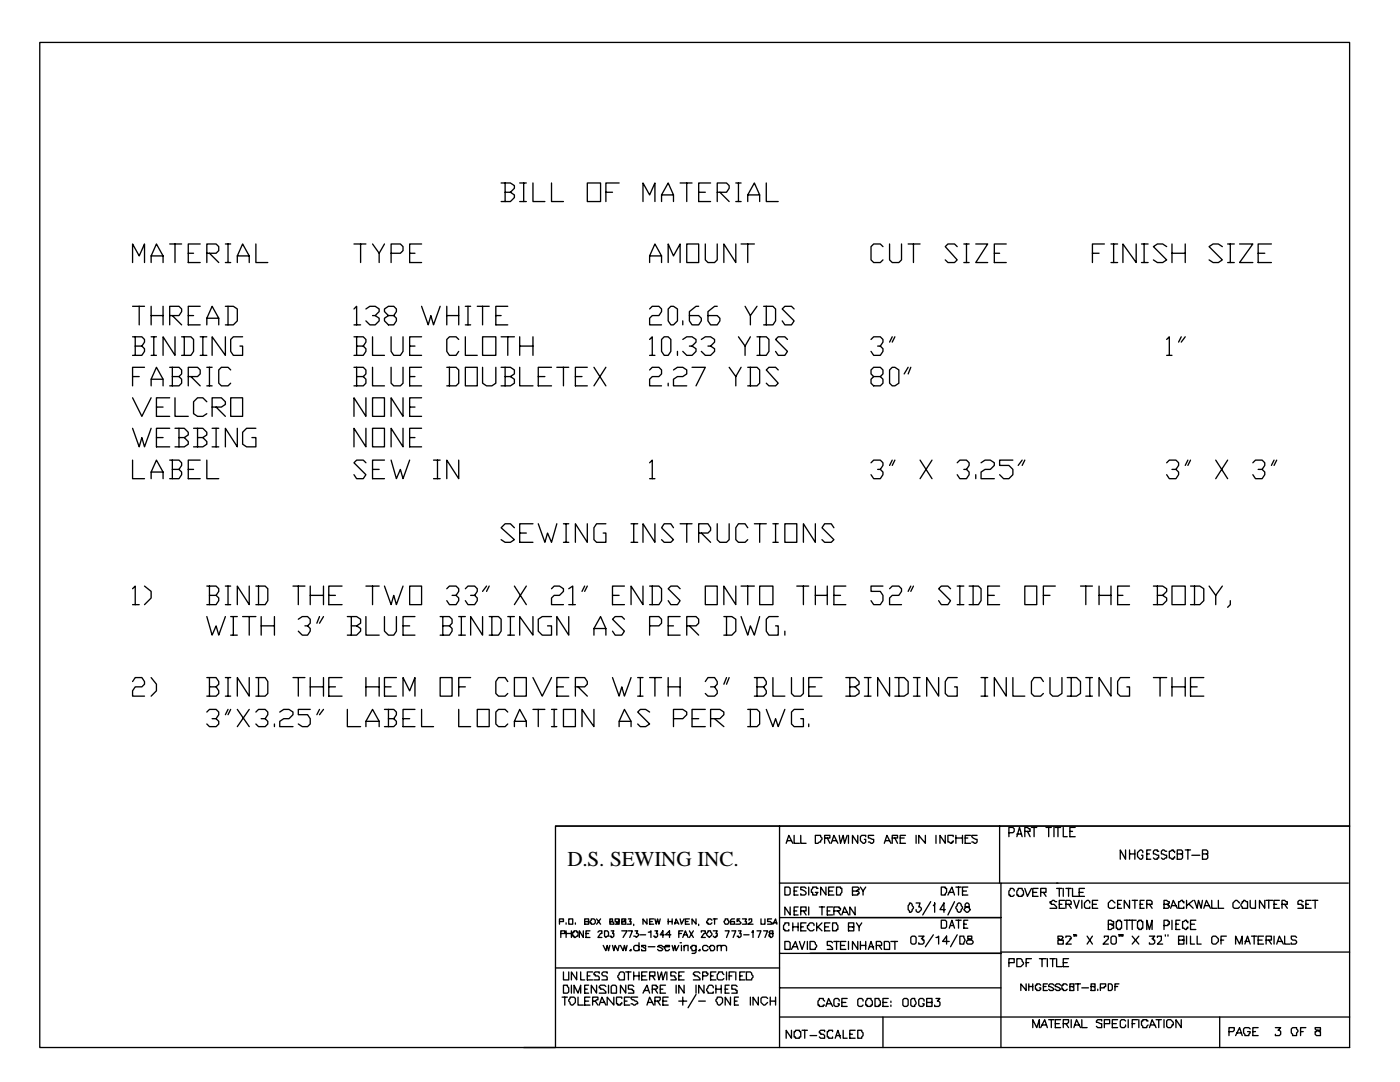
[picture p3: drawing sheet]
<svg xmlns="http://www.w3.org/2000/svg" width="279mm" height="216mm" viewBox="0 0 279 216" stroke-linecap="round" stroke-linejoin="round" font-family="sans-serif">
<defs><g id="words">
<text font-size="4.2" x="113.2" y="172.8">D.S. SEWING INC.</text>
</g></defs>
<g fill="none" stroke="#000" stroke-width=".26">
<path d="M7.9 8.5h261.4v156.3h-158.4v44.2h-103zM100 36.5h1.9l.8 .5v.6l-.8 .8M100.8 38.4h1.1l.8 .5v.5l-.8 .8h-1.9M100.8 36.5v3.7M103.7 36.5h1.3M104.5 36.5v3.7M106.4 36.5v3.7h2.3M110.1 36.5v3.7h2.3M117.2 36.5h2.7v3.7h-2.7zM120.9 38.4h1.3M123.6 36.5h-2.7v3.7M132 38.9h2.4"/>
<path d="M135.7 36.5h2.4M137.1 36.5v3.7M139.4 38.4h1.4M141.8 36.5h-2.4v3.7h2.4M143.1 38.4h1.9l.5-.8v-.6l-.5-.5h-1.9v3.7M143.7 38.4l1.8 1.8M146.8 36.5h1.1M147.4 36.5v3.7M149.2 38.9h2.4M152.9 36.5v3.7h2.4M26.5 52.4v-3.7l1.3 2.4 1-2.4v3.7M30.2 52.4v-1.3l1-2.4 1.3 2.4v1.3"/>
<path d="M30.2 51.1h2.3M33.9 48.7h2.3M34.9 48.7v3.7M37.6 50.5h1M40 48.7h-2.4v3.7h2.4M41.3 50.5h1.8l.6-.5v-.8l-.6-.5h-1.8v3.7M41.8 50.5l1.9 1.9M45 48.7h1M45 52.4h1M45.5 48.7v3.7M47.4 52.4v-1.3l1-2.4 1.3 2.4v1.3M47.4 51.1h2.3"/>
<path d="M51.1 48.7v3.7h2.3M70.6 48.7h2.4M72 48.7v3.7M74.3 48.7l1.4 1.8v1.9M76.7 48.7l-1 1.8M78.1 50.5h1.8l.5-.5v-.8l-.5-.5h-1.8v3.7M81.8 50.5h1M84.1 48.7h-2.3v3.7h2.3M103.7 40.2h1.3M128.3 40.2v-3.7l1.3 2.4 1.1-2.4v3.7M129.6 52.4v-1.3l1.1-2.4 1.3 2.4v1.3M129.6 51.1h2.4"/>
<path d="M132 40.2v-1.3l1.3-2.4 1.1 2.4v1.3M133.3 52.4v-3.7l1.1 2.4 1.3-2.4v3.7M137.1 48.7h2.3v3.7h-2.3zM140.8 48.7v3.2l.5 .5h1.3l.5-.5v-3.2M146.8 48.7v3.7l-2.3-3.7v3.7M146.8 40.2h1.1M147.9 48.7h2.6M149.2 40.2v-1.3l1.3-2.4 1.1 2.4v1.3M149.2 48.7v3.7M176.2 49.2l-.5-.5h-1.3l-.6 .5v2.7l.6 .5h1.3l.5-.5M177.5 48.7v3.2l.6 .5h1.3l.5-.5v-3.2M181.2 48.7h2.4"/>
<path d="M182.3 48.7v3.7M191 49.2l-.5-.5h-1.3l-.6 .5 2.4 2.7-.5 .5h-1.3l-.6-.5M192.4 48.7h1M192.4 52.4h1M192.9 48.7v3.7M194.7 48.7h2.4l-2.4 3.7h2.4M198.4 50.5h1.1M200.8 48.7h-2.4v3.7h2.4M218 50.5h1.3M220.4 48.7h-2.4v3.7M221.7 48.7h1.3M221.7 52.4h1.3"/>
<path d="M222.2 48.7v3.7M226.7 48.7v3.7l-2.6-3.7v3.7M227.8 48.7h1.3M227.8 52.4h1.3M228.3 48.7v3.7M232.8 49.2l-.8-.5h-1l-.8 .5 2.6 2.7-.8 .5h-1l-.8-.5M233.9 50.5h2.6M233.9 48.7v3.7M236.5 48.7v3.7M243.9 49.2l-.7-.5h-1.1l-.8 .5 2.6 2.7-.7 .5h-1.1l-.8-.5M245 48.7h1.3M245 52.4h1.3"/>
<path d="M245.5 48.7v3.7M247.4 48.7h2.6l-2.6 3.7h2.6M251.1 50.5h1.3M253.7 48.7h-2.6v3.7h2.6M26.5 67.2h1.8l.5 .5v.6l-.5 .8M26.5 79.4l1.8 3.7 1.9-3.7M26.5 61.1h2.3M26.5 75.1h1.3M27 69.1h1.3l.5 .5v.5l-.5 .8h-1.8M27 67.2v3.7M27.8 61.1v3.7M28.8 73.3h-2.3v3.7"/>
<path d="M30.2 77v-1.3l1-2.4 1.3 2.4v1.3M30.2 61.1v3.7M30.2 63h2.3M30.2 67.2h1M30.2 70.9h1M30.2 75.7h2.3M30.7 67.2v3.7M32.5 61.1v3.7M33.9 63h1.8l.5-.8v-.6l-.5-.5h-1.8v3.7M33.9 73.3h1.8l.5 .5v.8l-.5 .5M33.9 79.4h-2.7v3.7h2.7M34.4 75.1h1.3l.5 .6v.8l-.5 .5h-1.8"/>
<path d="M34.4 63l1.8 1.8M34.4 73.3v3.7M34.9 67.2v3.7l-2.4-3.7v3.7M34.9 79.4v3.7h2.7M36.2 67.2h1.9l.5 .5v2.4l-.5 .8h-1.9M36.8 67.2v3.7M37.6 75.1h1.8l.6-.5v-.8l-.6-.5h-1.8v3.7M37.6 63h1M38.1 75.1l1.9 1.9M40 61.1h-2.4v3.7h2.4M40 67.2h1.3M40 70.9h1.3"/>
<path d="M40.5 67.2v3.7M41.3 64.8v-1.3l1-2.4 1.4 2.4v1.3M41.3 63.5h2.4M41.3 73.3h1M41.3 77h1M41.8 73.3v3.7M45 61.1h1.6l.8 .5v2.4l-.8 .8h-1.6M45 67.2v3.7l-2.7-3.7v3.7M45.5 61.1v3.7M46 79.4h2.4v3.7h-2.4zM46 73.8l-.5-.5h-1.3l-.5 .5v2.7l.5 .5h1.3l.5-.5M48.4 67.2h-1.8l-.6 .5v2.4l.6 .8h1.8v-1.8h-.5"/>
<path d="M70.6 61.6l.6-.5v3.7M70.6 67.2h1.9l.5 .5v.6l-.5 .8M70.6 73.3h1.9l.5 .5v.8l-.5 .5M70.6 64.8h1.4M71.2 69.1h1.3l.5 .5v.5l-.5 .8h-1.9M71.2 75.1h1.3l.5 .6v.8l-.5 .5h-1.9M71.2 67.2v3.7M71.2 73.3v3.7M73 61.6l.8-.5h1.1l.8 .5v.6l-.8 .8h-.6M73 79.4v3.7l-2.4-3.7v3.7M74.3 79.4h2.4v3.7h-2.4zM74.3 67.2v3.7h2.4"/>
<path d="M74.3 73.3v3.7h2.4M74.9 63l.8 .5v.5l-.8 .8h-1.1l-.8-.8M77.5 63l-.8-.8v-.6l.8-.5h1.1l.5 .5v.6l-.5 .8h-1.1l-.8 .5v.5l.8 .8h1.1l.5-.8v-.5l-.5-.5M78.1 67.2v2.9l.5 .8h1.3l.5-.8v-2.9M78.1 73.3v3.2l.5 .5h1.3l.5-.5v-3.2M80.4 79.4v3.7l-2.3-3.7v3.7M81.8 69.1h1M81.8 75.1h1M84.1 61.1l1.4 3.7 .5-1.8 .5 1.8 1.3-3.7M84.1 67.2h-2.3v3.7h2.3M84.1 73.3h-2.3v3.7h2.3M84.1 79.4h-2.3v3.7h2.3"/>
<path d="M89.2 73.3h1.8l.5 .5v2.7l-.5 .5h-1.8M89.2 63h2.3M89.2 61.1v3.7M89.7 73.3v3.7M91.5 67.7l-.5-.5h-1.3l-.5 .5v2.4l.5 .8h1.3l.5-.8M91.5 61.1v3.7M92.9 73.3h2.3v3.7h-2.3zM92.9 67.2v3.7h2.3M92.9 61.1h1M92.9 64.8h1M93.4 61.1v3.7M95.2 61.1h2.4"/>
<path d="M96.3 67.2h2.7v3.7h-2.7zM96.3 73.3v3.2l.8 .5h1.1l.8-.5v-3.2M96.3 61.1v3.7M99 63h1M100 73.3h1.9l.8 .5v.8l-.8 .5M100 67.2h2.7M100.8 75.1h1.1l.8 .6v.8l-.8 .5h-1.9M100.8 73.3v3.7M101.3 61.1h-2.3v3.7h2.3M101.3 67.2v3.7M103.7 73.3v3.7h2.7M103.7 69.1h2.7"/>
<path d="M103.7 67.2v3.7M106.4 67.2v3.7M107.4 75.1h1.3M110.1 73.3h-2.7v3.7h2.7M111.1 73.3h2.4M112.4 73.3v3.7M114.8 75.1h1.4M117.2 73.3h-2.4v3.7h2.4M118.5 73.3l2.4 3.7M120.9 73.3l-2.4 3.7M129.6 61.6l.6-.5h1.3l.5 .5v.6l-.5 .8h-1.3l-.6 .5v1.3h2.4M129.6 67.7l.6-.5v3.7"/>
<path d="M129.6 73.8l.6-.5h1.3l.5 .5v.8l-.5 .5h-1.3l-.6 .6v1.3h2.4M129.6 70.9h1.1M132.6 67.2h.7l.6 .5v2.4l-.6 .8h-.7l-.6-.8v-2.4zM133.3 61.6l.6-.5h.5l.8 .5v2.4l-.8 .8h-.5l-.6-.8zM133.3 76.5v.5M134.4 73.8l.8-.5h1.1l.8 .5v.8l-.8 .5h-1.1l-.8 .6v1.3h2.7M135.2 70.1v.8M136.3 67.7l.8-.5h1l.8 .5v.6l-.8 .8h-.5M136.3 64v.8M138.1 69.1l.8 .5v.5l-.8 .8h-1l-.8-.8M138.1 73.3h2.7l-1.9 3.7M139.4 61.1h-.5l-1.3 1.1v1.8l.5 .8h1.3l.6-.8v-.5l-.6-.5h-1.8"/>
<path d="M140 67.7l.8-.5h1l.8 .5v.6l-.8 .8h-.5M141.8 69.1l.8 .5v.5l-.8 .8h-1l-.8-.8M143.1 61.1h-.5l-1.3 1.1v1.8l.5 .8h1.3l.6-.8v-.5l-.6-.5h-1.8M145.5 73.3l1.3 1.8v1.9M147.4 67.2l1.3 1.9v1.8M147.9 73.3l-1.1 1.8M148.7 61.1l1.1 1.9v1.8M149.2 73.3h1.9l.5 .5v2.7l-.5 .5h-1.9M149.8 67.2l-1.1 1.9M149.8 73.3v3.7M151.1 67.2h1.8l.6 .5v2.4l-.6 .8h-1.8M151.1 61.1l-1.3 1.9"/>
<path d="M151.6 67.2v3.7M152.4 61.1h1.9l.5 .5v2.4l-.5 .8h-1.9M152.9 61.1v3.7M155.3 73.8l-.5-.5h-1.3l-.6 .5 2.4 2.7-.5 .5h-1.3l-.6-.5M157.2 67.7l-.6-.5h-1.3l-.5 .5 2.4 2.4-.6 .8h-1.3l-.5-.8M158.5 61.6l-.5-.5h-1.4l-.5 .5 2.4 2.4-.5 .8h-1.4l-.5-.8M173.8 67.7l.6-.5h1.3l.5 .5v.6l-.5 .8h-.5M174.4 75.1l-.6-.5v-.8l.6-.5h1.3l.5 .5v.8l-.5 .5h-1.3l-.6 .6v.8l.6 .5h1.3l.5-.5v-.8l-.5-.6M175.7 69.1l.5 .5v.5l-.5 .8h-1.3l-.6-.8M178.1 73.3h.5l.8 .5v2.7l-.8 .5h-.5l-.6-.5v-2.7zM178.1 67.2l-.6 1.1M178.6 67.2l-.5 1.1"/>
<path d="M181.2 73.3l-.8 1.3M181.8 73.3l-.6 1.3M232.8 67.7l.6-.5v3.7M232.8 70.9h1.1M235.7 67.2l-.5 1.1M236.5 67.2l-.8 1.1M26.5 85.5l1.3 3.7 .5-1.9 .5 1.9 1.4-3.7M26.5 91.8v3.7h2.3M30.2 95.5v-1.3l1-2.4 1.3 2.4v1.3M30.2 94.2h2.3M31.2 81.2h1.3M31.2 87.3h1.3"/>
<path d="M33.9 85.5h-2.7v3.7h2.7M33.9 91.8h1.8l.5 .5v.6l-.5 .8M34.4 93.7h1.3l.5 .5v.5l-.5 .8h-1.8M34.4 91.8v3.7M34.9 85.5h1.9l.8 .8v.5l-.8 .5M35.7 87.3h1.1l.8 .8v.5l-.8 .6h-1.9M35.7 85.5v3.7M37.6 93.7h1M38.6 85.5h1.9l.8 .8v.5l-.8 .5M39.4 87.3h1.1l.8 .8v.5l-.8 .6h-1.9M39.4 85.5v3.7M40 91.8h-2.4v3.7h2.4"/>
<path d="M41.3 80.2l-.8-.8h-1.1l-.8 .8v2.3l.8 .6h1.1l.8-.6M41.3 91.8v3.7h2.4M42.3 81.2h1.9l.8-.5v-.5l-.8-.8h-1.9v3.7M42.3 89.2h1.4M42.3 85.5h1.4M43.1 81.2l1.9 1.9M43.1 85.5v3.7M47.4 85.5v3.7l-2.4-3.7v3.7M51.1 85.5h-1.9l-.8 .8v2.3l.8 .6h1.9v-1.9h-.8M73 85.5v3.7l-2.4-3.7v3.7M73 92.3l-.5-.5h-1.3l-.6 .5 2.4 2.4-.5 .8h-1.3l-.6-.8M74.3 85.5h2.4v3.7h-2.4z"/>
<path d="M74.3 93.7h1.4M76.7 91.8h-2.4v3.7h2.4M78.1 91.8l1 3.7 .8-1.8 .5 1.8 1.4-3.7M80.4 85.5v3.7l-2.3-3.7v3.7M81.8 81.2h1M81.8 87.3h1M84.1 85.5h-2.3v3.7h2.3M86.5 95.5h1.3M86.5 91.8h1.3M87.3 91.8v3.7M91.5 91.8v3.7l-2.3-3.7v3.7M129.6 92.3l.6-.5v3.7"/>
<path d="M129.6 95.5h1.1M173.8 92.3l.6-.5h1.3l.5 .5v.6l-.5 .8h-.5M175.7 93.7l.5 .5v.5l-.5 .8h-1.3l-.6-.8M178.1 91.8l-.6 1.1M178.6 91.8l-.5 1.1M183.6 91.8l2.4 3.7M186 91.8l-2.4 3.7M191 92.3l.6-.5h1.3l.5 .5v.6l-.5 .8h-.5M192.9 93.7l.5 .5v.5l-.5 .8h-1.3l-.6-.8M194.7 94.7v.8M195.8 92.3l.8-.5h1l.8 .5v.6l-.8 .8h-1l-.8 .5v1.3h2.6M202.1 91.8h-2.6v1.1h1.8l.8 .8v1l-.8 .8h-1l-.8-.8"/>
<path d="M204 91.8l-.8 1.1M204.5 91.8l-.5 1.1M232.8 92.3l.6-.5h1.3l.5 .5v.6l-.5 .8h-.8M234.7 93.7l.5 .5v.5l-.5 .8h-1.3l-.6-.8M237.1 91.8l-.6 1.1M237.6 91.8l-.5 1.1M242.6 91.8l2.4 3.7M245 91.8l-2.4 3.7M250 92.3l.6-.5h1.3l.5 .5v.6l-.5 .8h-.8M251.9 93.7l.5 .5v.5l-.5 .8h-1.3l-.6-.8M254.3 91.8l-.6 1.1M254.8 91.8l-.5 1.1"/>
<path d="M26.5 117.5l.5-.6v3.7M28.8 116.9l1.4 1.1v1.3l-1.4 1.3M41.3 116.9h1.8l.6 .6v.5l-.6 .8M41.8 118.8h1.3l.6 .5v.6l-.6 .7h-1.8M41.8 116.9v3.7M45 116.9h1M45.5 116.9v3.7M49.7 116.9v3.7l-2.3-3.7v3.7M51.1 116.9h1.8l.5 .6v2.4l-.5 .7h-1.8M51.6 116.9v3.7M58.5 116.9h2.4M59.5 116.9v3.7"/>
<path d="M61.9 116.9v3.7M61.9 118.8h2.7M64.6 116.9v3.7M65.6 118.8h1.3M68.3 116.9h-2.7v3.7h2.7M73 116.9h2.7M74.3 116.9v3.7M76.7 116.9l1.4 3.7 .5-1.8 .5 1.8 1.3-3.7M81.8 116.9h2.3v3.7h-2.3zM89.2 117.5l.5-.6h1.3l.5 .6v.5l-.5 .8h-.8M91 118.8l.5 .5v.6l-.5 .7h-1.3l-.5-.7M92.9 117.5l.5-.6h1.3l.5 .6v.5l-.5 .8h-.8"/>
<path d="M94.7 118.8l.5 .5v.6l-.5 .7h-1.3l-.5-.7M97.1 116.9l-.8 1.1M97.6 116.9l-.5 1.1M102.7 105.3l-.8-.8h-1.1l-.8 .8 2.7 2.4-.8 .5h-1.1l-.8-.5M102.7 116.9l2.3 3.7M103.7 106.4h1.3M105 116.9l-2.3 3.7M106.4 104.5h-2.7v3.7h2.7M107.4 104.5l1.3 3.7 .6-1.8 .8 1.8 1-3.7M110.1 117.5l.5-.6h1.1l.7 .6v.5l-.7 .8h-1.1l-.5 .5v1.3h2.3M112.4 108.2h1.1M112.4 104.5h1.1"/>
<path d="M113 104.5v3.7M113.5 117.5l.8-.6v3.7M116.7 116.9l-.5 1.1M117.2 104.5v3.7l-2.4-3.7v3.7M117.2 116.9l-.5 1.1M120.9 104.5h-1.8l-.6 .8v2.4l.6 .5h1.8v-1.8h-.5M122.2 118.8h1.4M124.6 116.9h-2.4v3.7h2.4M125.9 108.2h1.4M125.9 104.5h1.4M126.5 104.5v3.7M128.3 116.9v3.7l-2.4-3.7v3.7"/>
<path d="M129.6 116.9h1.9l.5 .6v2.4l-.5 .7h-1.9M130.2 116.9v3.7M130.7 104.5v3.7l-2.4-3.7v3.7M134.4 105.3l-.5-.8h-1.3l-.6 .8 2.4 2.4-.5 .5h-1.3l-.6-.5M135.7 117.5l-.5-.6h-1.3l-.6 .6 2.4 2.4-.5 .7h-1.3l-.6-.7M135.7 104.5h2.4M137.1 104.5v3.7M139.4 106.4h1.9l.5-.6v-.5l-.5-.8h-1.9v3.7M140 106.4l1.8 1.8M140.8 116.9h2.3v3.7h-2.3zM143.1 104.5v3.2l.6 .5h1.3l.5-.5v-3.2M146.8 116.9v3.7l-2.3-3.7v3.7"/>
<path d="M147.9 116.9h2.6M149.2 105.3l-.5-.8h-1.3l-.6 .8v2.4l.6 .5h1.3l.5-.5M149.2 116.9v3.7M150.5 104.5h2.4M151.6 116.9h2.7v3.7h-2.7zM151.6 104.5v3.7M154.3 108.2h1M154.3 104.5h1M154.8 104.5v3.7M156.6 104.5h2.4v3.7h-2.4zM159 116.9h2.4M160.3 116.9v3.7"/>
<path d="M162.7 104.5v3.7l-2.4-3.7v3.7M162.7 118.8h2.4M162.7 116.9v3.7M165.1 116.9v3.7M166.4 105.3l-.5-.8h-1.3l-.6 .8 2.4 2.4-.5 .5h-1.3l-.6-.5M166.4 118.8h1.3M168.8 116.9h-2.4v3.7h2.4M176.2 116.9h-2.4v1.1h1.9l.5 .8v1.1l-.5 .7h-1.3l-.6-.7M177.5 117.5l.6-.6h1.3l.5 .6v.5l-.5 .8h-1.3l-.6 .5v1.3h2.4M181.8 116.9l-.6 1.1M182.3 116.9l-.5 1.1M189.7 117.5l-.5-.6h-1.3l-.6 .6 2.4 2.4-.5 .7h-1.3l-.6-.7"/>
<path d="M191 116.9h1.4M191.6 116.9v3.7M193.4 116.9h1.9l.5 .6v2.4l-.5 .7h-1.9M194.2 116.9v3.7M197.1 118.8h1.3M199.5 116.9h-2.4v3.7h2.4M204.5 116.9h2.4v3.7h-2.4zM208.2 118.8h1.3M210.6 116.9h-2.4v3.7M215.6 116.9h2.4M216.7 116.9v3.7M219.3 118.8h2.4"/>
<path d="M219.3 116.9v3.7M221.7 116.9v3.7M223 118.8h1.1M225.4 116.9h-2.4v3.7h2.4M230.2 116.9h1.8l.8 .6v.5l-.8 .8M231 118.8h1l.8 .5v.6l-.8 .7h-1.8M231 116.9v3.7M233.9 116.9h2.6v3.7h-2.6zM237.6 116.9h1.8l.8 .6v2.4l-.8 .7h-1.8M238.4 116.9v3.7M241.3 116.9l1.3 1.9v1.8M243.9 116.9l-1.3 1.9"/>
<path d="M245.5 119.9v.7l-.5 .6M26.5 136l.5-.8h1.3l.5 .8v.5l-.5 .6h-1.3l-.5 .7v1.1h2.3M26.5 120.6h1.3M30.2 135.2l1 1.3v1.3l-1 1.1M41.3 123l1 3.7 .8-1.8 .6 1.8 1.3-3.7M41.3 135.2h1.8l.6 .8v.5l-.6 .6M41.8 137.1h1.3l.6 .7v.6l-.6 .5h-1.8M41.8 135.2v3.7M45 120.6h1M45 135.2h1M45 138.9h1M45.5 135.2v3.7"/>
<path d="M46 123h1.4M46 126.7h1.4M46.6 123v3.7M48.4 123h2.7M49.7 135.2v3.7l-2.3-3.7v3.7M49.7 123v3.7M51.1 135.2h1.8l.5 .8v2.4l-.5 .5h-1.8M51.6 135.2v3.7M52.1 123v3.7M52.1 124.9h2.7M54.8 123v3.7M58.5 135.2h2.4"/>
<path d="M59.5 123.6l.8-.6h1.1l.5 .6v.8l-.5 .5h-.5M59.5 135.2v3.7M61.4 124.9l.5 .5v.5l-.5 .8h-1.1l-.8-.8M61.9 135.2v3.7M61.9 137.1h2.7M63.8 123l-.6 1.4M64.6 135.2v3.7M64.6 123l-.8 1.4M65.6 137.1h1.3M68.3 135.2h-2.7v3.7h2.7M69.3 123h1.9l.8 .6v.8l-.8 .5M70.1 124.9h1.1l.8 .5v.5l-.8 .8h-1.9"/>
<path d="M70.1 123v3.7M73 123v3.7h2.7M73 137.1h2.7M73 135.2v3.7M75.7 135.2v3.7M76.7 123v2.9l.8 .8h1.1l.5-.8v-2.9M76.7 137.1h1.4M79.1 135.2h-2.4v3.7h2.4M80.4 138.9v-3.7l1.4 2.6 1-2.6v3.7M80.4 124.9h1.4M82.8 123h-2.4v3.7h2.4M87.8 135.2h2.4v3.7h-2.4z"/>
<path d="M87.8 123h1.9l.5 .6v.8l-.5 .5M88.4 124.9h1.3l.5 .5v.5l-.5 .8h-1.9M88.4 123v3.7M91.5 123h1.4M91.5 126.7h1.4M91.5 137.1h1.4M92.1 123v3.7M93.9 135.2h-2.4v3.7M96.3 123v3.7l-2.4-3.7v3.7M97.6 123h1.9l.5 .6v2.3l-.5 .8h-1.9M98.2 123v3.7M101.3 136l-.5-.8h-1.3l-.5 .8v2.4l.5 .5h1.3l.5-.5"/>
<path d="M101.3 123h1.4M101.3 126.7h1.4M101.9 123v3.7M102.7 135.2h2.3v3.7h-2.3zM106.4 123v3.7l-2.7-3.7v3.7M106.4 135.2l1.8 3.7 1.9-3.7M110.1 123h-1.9l-.8 .6v2.3l.8 .8h1.9v-1.8h-.8M111.1 137.1h1.3M113.5 123v3.7l-2.4-3.7v3.7M113.5 135.2h-2.4v3.7h2.4M113.5 120.6h1.3M114.8 137.1h1.9l.5-.6v-.5l-.5-.8h-1.9v3.7"/>
<path d="M115.4 137.1l1.8 1.8M118.5 126.7v-1.3l1.4-2.4 1 2.4v1.3M118.5 125.4h2.4M122.2 135.2l1.4 3.7 .5-1.8 .5 1.8 1.3-3.7M124.6 123.6l-.5-.6h-1.3l-.6 .6 2.4 2.3-.5 .8h-1.3l-.6-.8M127.3 135.2h1M127.3 138.9h1M127.8 135.2v3.7M129.6 124.9h1.9l.5-.5v-.8l-.5-.6h-1.9v3.7M129.6 135.2h2.4M130.7 135.2v3.7M133.3 135.2v3.7"/>
<path d="M133.3 124.9h1.1M133.3 137.1h2.4M135.7 123h-2.4v3.7h2.4M135.7 135.2v3.7M137.1 124.9h1.8l.5-.5v-.8l-.5-.6h-1.8v3.7M137.6 124.9l1.8 1.8M140.8 136l.5-.8h1.3l.5 .8v.5l-.5 .6h-.8M142.6 137.1l.5 .7v.6l-.5 .5h-1.3l-.5-.5M144.5 123h1.5l.8 .6v2.3l-.8 .8h-1.5M145 123v3.7M145 135.2l-.5 1.3M145.5 135.2l-.5 1.3"/>
<path d="M147.9 123l1.3 3.7 .6-1.8 .7 1.8 1.1-3.7M150.5 135.2h1.9l.5 .8v.5l-.5 .6M151.1 137.1h1.3l.5 .7v.6l-.5 .5h-1.9M151.1 135.2v3.7M154.3 135.2v3.7h2.3M155.3 123h-1.8l-.6 .6v2.3l.6 .8h1.8v-1.8h-.5M156.6 125.9v.8M158 135.2v3.2l.5 .5h1.3l.5-.5v-3.2M161.4 137.1h1.3M164 135.2h-2.6v3.7h2.6M168.8 135.2h1.9l.7 .8v.5l-.7 .6M169.6 137.1h1.1l.7 .7v.6l-.7 .5h-1.9"/>
<path d="M169.6 135.2v3.7M172.5 135.2h1.3M172.5 138.9h1.3M173.3 135.2v3.7M177.5 135.2v3.7l-2.3-3.7v3.7M178.6 135.2h1.8l.8 .8v2.4l-.8 .5h-1.8M179.4 135.2v3.7M182.3 135.2h1.3M182.3 138.9h1.3M183.1 135.2v3.7M187.3 135.2v3.7l-2.4-3.7v3.7M191 135.2h-1.8l-.6 .8v2.4l.6 .5h1.8v-1.8h-.5"/>
<path d="M191 120.6h1.4M195.8 135.2h1.3M195.8 138.9h1.3M196.6 135.2v3.7M200.8 135.2v3.7l-2.4-3.7v3.7M202.1 135.2v3.7h2.4M208.2 136l-.5-.8h-1.3l-.6 .8v2.4l.6 .5h1.3l.5-.5M209.5 135.2v3.2l.6 .5h1l.8-.5v-3.2M213 135.2h1.8l.8 .8v2.4l-.8 .5h-1.8M213.8 135.2v3.7M216.7 135.2h1.3M216.7 138.9h1.3"/>
<path d="M217.5 135.2v3.7M221.7 135.2v3.7l-2.4-3.7v3.7M225.4 135.2h-1.8l-.6 .8v2.4l.6 .5h1.8v-1.8h-.5M230.2 135.2h2.6M231.5 135.2v3.7M233.9 135.2v3.7M233.9 137.1h2.6M236.5 135.2v3.7M237.6 137.1h1.3M240.2 135.2h-2.6v3.7h2.6M41.3 142.1l.5-.5h1.3l.6 .5v.5l-.6 .8h-.8M43.1 143.4l.6 .5v.6l-.6 .5h-1.3l-.5-.5"/>
<path d="M45.5 141.6l-.5 1M46 141.6l-.5 1M47.4 141.6l2.3 3.4M49.7 141.6l-2.3 3.4M51.1 142.1l.5-.5h1.3l.5 .5v.5l-.5 .8h-.8M52.9 143.4l.5 .5v.6l-.5 .5h-1.3l-.5-.5M54.8 144.5v.5M55.8 142.1l.8-.5h1.1l.8 .5v.5l-.8 .8h-1.1l-.8 .5v1.1h2.7M61.9 141.6h-2.4v1h1.9l.5 .8v1.1l-.5 .5h-1.1l-.8-.5M63.8 141.6l-.6 1M64.6 141.6l-.8 1M69.3 141.6v3.4h2.7"/>
<path d="M73 145v-1.1l1.3-2.3 1.4 2.3v1.1M73 143.9h2.7M76.7 141.6h1.9l.5 .5v.5l-.5 .8M77.5 143.4h1.1l.5 .5v.6l-.5 .5h-1.9M77.5 141.6v3.4M80.4 143.4h1.4M82.8 141.6h-2.4v3.4h2.4M84.1 141.6v3.4h2.4M91.5 141.6v3.4h2.4M95.2 141.6h2.4v3.4h-2.4zM101.3 142.1l-.5-.5h-1.3l-.5 .5v2.4l.5 .5h1.3l.5-.5M102.7 145v-1.1l1-2.3 1.3 2.3v1.1"/>
<path d="M102.7 143.9h2.3M106.4 141.6h2.3M107.4 141.6v3.4M110.1 145h1M110.1 141.6h1M110.6 141.6v3.4M112.4 141.6h2.4v3.4h-2.4zM118.5 141.6v3.4l-2.3-3.4v3.4M123.6 145v-1.1l1-2.3 1.3 2.3v1.1M123.6 143.9h2.3M129.6 142.1l-.7-.5h-1.1l-.5 .5 2.3 2.4-.7 .5h-1.1l-.5-.5M134.4 143.4h1.9l.8-.8v-.5l-.8-.5h-1.9v3.4"/>
<path d="M138.1 143.4h1.3M140.8 141.6h-2.7v3.4h2.7M141.8 143.4h1.9l.8-.8v-.5l-.8-.5h-1.9v3.4M142.6 143.4l1.9 1.6M149.2 141.6h1.9l.5 .5v2.4l-.5 .5h-1.9M149.8 141.6v3.4M152.9 141.6l1.4 3.4 .5-1.6 .5 1.6 1.3-3.4M160.3 141.6h-1.8l-.5 .5v2.4l.5 .5h1.8v-1.6h-.5M161.4 144.5v.5M110.9 164.8h158.4v44.2h-164.8M155.6 176.2h44.2M155.6 164.8v44.2"/>
<path d="M156.6 177h.8l.3 .3v1l-.3 .3h-.8zM156.9 168.3l.5-1.6 .8 1.6M157.2 167.7h.8M158.5 166.7v1.6h1M158.5 177.8h.5M159.3 177h-.8v1.6h.8M159.8 166.7v1.6h1.1M160.9 177.3l-.3-.3h-.8v.5h.3l.8 .6v.2l-.3 .3h-.8v-.3M161.4 177v1.6M162.7 166.7h1.1v.3l.2 .2-.2 .8h-.3l-.3 .3h-.5zM163.2 177.3h-.2v-.3h-.8v.3l-.3 .2v.6h.3v.5h.8v-.3l.2-.2h-.5M164.6 167.2h1v-.5h-1v1.6"/>
<path d="M164.8 177v1.6l-1-1.6v1.6M165.1 167.2l.5 1.1M165.4 177.8h.8M165.9 168.3l.5-1.6 .8 1.6M166.2 167.7h.8M166.4 177h-1v1.6h1M167 177h.7v.3h.3v.8l-.3 .2v.3h-.7zM167.5 166.7l.2 1.6 .6-1.6 .2 1.6 .6-1.6M169.3 166.7v1.6M170.1 177.8h.8l.3-.3h.2v-.2l-.2-.3h-1.1v1.6h1.1v-.3h.2v-.2l-.2-.3h-.3M171.2 166.7v1.6l-1.1-1.6v1.6M171.7 177l.5 .8v.8"/>
<path d="M172.8 167v-.3h-.8l-.3 .3v.7l.5 .6h.3l.3-.3v-.5h-.3M172.8 177l-.6 .8M174.4 166.7h-1.1v.5l1.1 .3v.5l-.3 .3-.8-.3M176.5 168.3l.5-1.6 .8 1.6M176.7 167.7h.8M178.1 167.2h1v-.5h-1v1.6M178.6 167.2l.5 1.1M179.7 167.2h.7M180.7 166.7h-1v1.6h1M182.8 166.7v1.6M184.7 166.7v1.6l-1.3-1.6v1.6M185.7 179.9l-1.6 2.7"/>
<path d="M186.8 166.7v1.6M187.9 177h.7v.3h.3v.8l-.3 .2v.3h-.7zM188.6 166.7v1.6l-1-1.6v1.6M189.2 178.6l.8-1.6 .5 1.6M189.4 178.1h.8M190.2 167v-.3h-1v1.3l.8 .3v-.3h.2v-.3M190.5 179.9l-1.3 2.7M190.8 177h1M190.8 167.2h1.3M190.8 166.7v1.6M191.3 177v1.6M192.1 177.8h.8"/>
<path d="M192.1 166.7v1.6M192.6 167.2h.5M193.1 177h-1v1.6h1M193.7 166.7h-1.1v1.6h1.1M195 166.7h-1.1v.3l.3 .2 .8 .3v.5l-.3 .3-.8-.3M199.5 164.8v11.4M201.3 166.2h.8l.3-.3v-.5l-.3-.3h-.8v1.9M202.4 177.8v-.3l-.3-.2h-.5v.2l-.3 .3v.8h.3v.3h.5l.3-.3M202.9 167l.6-1.9 .5 1.9M202.9 166.4h.8M203.2 177.3h.8v.2l.3 .3v.8h-.3v.3h-.8v-.3h-.3v-.8l.3-.3zM204.5 165.9h1.1v-.5h-.3l-.2-.3h-.6v1.9"/>
<path d="M204.5 177.3l.6 1.6 .7-1.6M205.1 165.9l.5 1.1M205.8 165.1h1.1M206.1 178.1h.8M206.4 165.1v1.9M207.2 177.3h-1.1v1.6h1.1M207.7 178.1h1.1v-.8h-1.1v1.6M208.2 178.1l.6 .8M208.8 165.1h1M209.3 165.1v1.9M210.3 165.1v1.9M210.6 165.1h1.1"/>
<path d="M210.9 179.9h-.3l-.3-.2-.8 .2v.3h.3v.2h.5l.6 .6v.2h-1.4M210.9 177.3h1M210.9 176.2h58.2M211.1 176.2h-11.3v32.8M211.1 165.1v1.9M211.4 177.3v1.6M212.2 165.1v1.9h.8M212.2 177.3v1.6M212.5 179.7h-1.1v1.5h1.1M212.7 177.3h1.1M213.3 177.3v1.6M213.5 165.9h.5"/>
<path d="M214 177.3v1.6h1.1M214.3 179.7l.5 1.5 .6-1.5M214.6 165.1h-1.1v1.9h1.1M215.4 178.1h.8M215.9 179.7v1.5M216.4 177.3h-1v1.6h1M219.1 179.7h-1.1v1.5h1.1M223.8 179.7h-.8v1.5h.8M224.6 169.6v1.8l-1-1.8v1.8M225.4 179.7v1.5l-1-1.5v1.5M225.4 169.6v1.8M225.4 170.4h1.1"/>
<path d="M226 179.7h1M226.5 169.6v1.8M226.5 179.7v1.5M228.1 170.1v-.2l-.3-.3h-.3l-.5 .5v.8l.5 .5h.3l.3-.2v-.5h-.3M228.3 179.7h-.8v1.5h.8M228.9 170.4h.5M229.7 169.6h-.8v1.8h.8M231.2 169.9h-.2v-.3h-.5l-.3 .3v.5l1 .3v.5h-.2v.2h-.5l-.3-.2M232.8 169.9h-.2l-.3-.3h-.3l-.2 .3v.5l1 .3v.5h-.2l-.3 .2h-.3l-.2-.2M234.4 170.1v-.2h-.2v-.3l-.8 .3v1.3l.8 .2v-.2h.2v-.3M234.9 170.4h1.1v-.5l-.3-.3h-.8v1.8h.8l.3-.2v-.5l-.3-.3M236.5 169.6h1.1"/>
<path d="M236.8 179.7v1.5M237.1 169.6v1.8M237.9 170.7h1.5M238.1 179.7l-1.3 1M238.4 179.7l.5 1.5 .3-1.5 .5 1.5 .3-1.5M240 170.4h1v-.5l-.2-.3h-.8v1.8h.8l.2-.2v-.5l-.2-.3M241.8 179.7v1.5h1.1M243.2 179.7v1.5h1M247.9 179.9h.3v-.2l.8 .2v1.3h-1.1v-.2l-.3-.3zM249.5 179.7v1.3l.3 .2h.8v-1.5M252.4 179.7v1.5l-1-1.5v1.5M252.7 179.7h1.3"/>
<path d="M253.2 179.7v1.5M255.3 179.7h-1v1.5h1M260.1 179.9h-.3v-.2h-.5l-.3 .2v.5h.8v.3h.3v.5h-1.1M261.7 179.7h-1.1v1.5h1.1M261.9 179.7h1.1M262.5 179.7v1.5M110.9 193.1h44.7M111.7 183.9h.7v-.5h-.7v1M111.9 186.3h.8v-.6h-.8v1.4M112.2 199h1M112.4 196.6h.8v.2l.3 .3v.8l-.3 .3h-.8zM112.4 193.9v1.6h1.1v-1.6"/>
<path d="M112.7 199v1.6M113 184.1v.3M113 185.7v1.4M113 186.3h1M113.5 183.4h.8v1h-.8zM113.8 199h.8l.2 .2v.8l-.5 .6h-.3l-.2-.3v-.3l-.3-.2zM114 185.7v1.4M114 196.6v1.6M114.3 186h.3v-.3h.5v.3h.3v.8l-.8 .3v-.3h-.3zM114.6 198.2v-1.6l.8 1.6 .5-1.6v1.6M114.8 184.1v.3M115.1 193.9v1.6l-1.1-1.6v1.6"/>
<path d="M115.4 199v1.6h1M115.9 193.9v1.6h.8M116.4 185.7v1.4l-.8-1.4v1.4M116.7 183.9h.8v-.5h-.8v1h.8v-.5h-.3M116.7 199.8h.8M116.7 197.4h.5M116.9 186.3h.6M117.2 194.7h.5M117.5 196.6h-.8v1.6h.8M117.7 185.7h-.8v1.4h.8M117.7 199h-1v1.6h1M118 183.4h.5l.3 .2v.5l-.3 .3h-.5v-.3h-.3z"/>
<path d="M118.3 193.9h-1.1v1.6h1.1M118.3 199.8h.5l.3-.3h.2v-.5h-1v1.6M118.8 199.8l.5 .8M119.1 196.6v1.6l-1.1-1.6v1.6M119.1 183.4l.8 1M119.3 186l.3-.3h.5v.6h-.2l-.6 .8h.8M119.6 194.2v-.3h-.8l-.3 .3v.3h.3v.2h.5l.3 .3v.5h-1.1M119.9 183.4l-.8 1M120.4 188.6l.5 1.1 .3-1.1 .2 1.1 .3-1.1M120.7 185.7h.5l.2 .3v.8h-.2l-.3 .3-.2-.3zM120.9 196.8l-.2-.2h-.8l-.3 .2v.3h.3v.3h.5l.5 .5v.3h-1.3M121.2 194.2v-.3h-.8l-.3 .3v.3l.3 .2h.5l.3 .3v.5h-1.1"/>
<path d="M121.4 196.6v1.6M121.7 183.4v.5h.5l.3 .2v.3h-.8v-.5h.5v-.5zM122 196.8a.66 .66 0 0 1 1 0v1.4h-1zM122 185.7h.5l-.3 .6h.3v.5l-.3 .3h-.2v-.3h-.3M122.2 188.6l.3 1.1 .3-1.1 .5 1.1 .3-1.1M122.5 199v1.6l-1.3-1.6v1.6M123.6 183.6v.3h-.3v.2h-.3v-.2h-.2v-.5h.8v1h-.8M123.8 193.9h.6l.2 .3v1.3h-1v-.2l-.3-.3v-.3zM123.8 188.6l.6 1.1 .2-1.1 .3 1.1 .2-1.1M124.1 183.4v.5h.8v.5h-.8v-.5h.5v-.3h.3v-.2zM124.1 185.7h1l-.7 1.4M124.1 199.2v-.2h-1.1v1.3h.3v.3h.5v-.3h.3v-.3"/>
<path d="M124.6 199.8h.5M124.9 196.6v1.6l-1.1-1.6v1.6M124.9 193.9h1M125.4 183.4h.5l-.2 .5h.2v.5h-.8M125.4 185.7h.8l-.5 1.4M125.4 193.9v1.6M125.7 189.7l.2-.3v.3zM125.7 199h-1.1v1.6h1.1M126.5 196.8l-.3-.2h-.8v.8h.8v.2h.3v.6h-1.1M126.5 184.4v.3M126.5 193.9v1.6M126.5 194.7h1"/>
<path d="M126.7 185.7h.6l-.3 .6h.3l.2 .2-.5 .6-.3-.3h-.2M127.3 199h-1.4v.2l.3 .3h.3l.8 .5v.3h-.3l-.3 .3-.8-.3M127.5 188.9l-.2-.3h-.6l-.2 .3v.5l.2 .3h.6l.2-.3M127.5 188.1v1.6M127.5 193.9v1.6M127.8 186.5h1.1M128.1 194.7h.8M128.3 198.2l.8-1.6 .5 1.6M128.6 197.6h.8M128.9 188.9v-.3h-.8v.3l.8 .3v.5h-.8v-.3M129.1 183.4v1l-.8-1v1M129.1 193.9h-1v1.6h1"/>
<path d="M129.4 186h.2l.3-.3v1.4M129.4 188.9h1.3M129.6 194.7h1.1v-.8h-1.1v1.6M129.6 183.9h.6M130.2 197.4h.8l.2-.3v-.3h-.2v-.2h-.8v1.6M130.2 194.7l.5 .8M130.4 183.4h-.8v1h.8M130.7 183.4l.3 1 .2-1 .3 1 .3-1M130.7 185.7h.5l-.2 .6h.2v.5l-.2 .3h-.3v-.3h-.3M130.7 199.8h.8l.3-.3v-.5h-1.1v1.6M130.7 197.4l.5 .8M131.2 193.9l.3 1.6 .5-1.6 .3 1.6 .5-1.6"/>
<path d="M131.2 199.8l.6 .8M131.8 197.4h.5M132.3 188.9l-.3-.3h-.5l-.3 .3 .8 .3 .3 .2-.3 .3h-.5l-.3-.3M132.3 199.8h.8M132.6 188.9h1v-.3h-.8v.3h-.2l.2 .8h.5l.3-.3M132.6 186.5h-.8l.5-.8v1.4M132.8 196.6h-1v1.6h1M133.1 193.9v1.6M133.3 199h-1v1.6h1M133.3 183.4v1M133.3 183.9h.8M133.9 186.5h-1.1l.8-.8v1.4"/>
<path d="M134.1 188.6l.3 1.1 .3-1.1 .2 1.1 .6-1.1M134.1 183.4v1M134.7 184.4l.2-1 .6 1M134.7 184.1h.5M134.9 194.2l-.2-.3h-.8v.8h.8v.3l.2 .3v.2h-1M134.9 196.6v1.6M135.5 186.3h.5M135.5 194.7h.5M135.5 199.8h1.6M135.7 188.1h.3zM135.7 183.4l.3 1 .5-1M136 188.6v1.1"/>
<path d="M136.3 185.7h-.8v1.4M136.3 187.1l.5-1.4 .5 1.4M136.3 199v1.6M136.5 188.9l.3-.3h.5v1.1M136.5 193.9h-1v1.6h1M136.5 196.6v1.6l-1-1.6v1.6M136.5 188.6v1.1M136.5 186.5h.6M136.8 183.9h.5M137.6 183.4h-.8v1h.8M137.6 185.7l.8 1.4M138.4 185.7l-.8 1.4"/>
<path d="M138.9 188.6v1.4l-.3 .2h-.5M138.9 188.9l-.3-.3h-.5v.3h-.3l.3 .8h.5l.3-.3M138.9 183.4v1l-.8-1v1M138.9 198.4l-1.6 2.7M138.9 196.6v1.6M139.4 189.7l.3-.3v.3zM139.4 184.4v.3M139.4 199.8h1.4M139.7 194.2l-.3-.3h-.8l-.2 .3v.3h.2v.2h.6l.5 .6v.2h-1.3M140 186v-.3h.8v.6h-.3l-.5 .8h.8M140.2 194.7h.8l.3-.2v-.3h-.3v-.3h-.8v1.6M140.5 196.6v1.6l-1.1-1.6v1.6"/>
<path d="M141.3 185.7h.5v.3l.3 .3v.2l-.5 .6-.6-.6zM141.3 188.9l-.3-.3h-.5l-.3 .3v.5l.3 .3h.5l.3-.3M141.6 188.9h.2v-.3h.5l.3 .3v.5l-.3 .3h-.5zM141.8 194.7h.5M142.1 183.6l-.3-.2h-.5v.2l-.3 .3v.2h.3v.3h.5l.3-.3M142.3 185.7h.8l-.2 .6h.2v.5h-.2v.3h-.3l-.3-.3M142.3 197.1v-.3l-.2-.2h-.5l-.6 .8 .3 .8h1v-.3M142.3 183.4h.8M142.6 183.4v1M142.9 193.9h-1.1v1.6h1.1M142.9 197.4h1M142.9 196.6v1.6"/>
<path d="M143.1 199h.8l.3 .2v.8l-.5 .6h-.3l-.3-.3v-.3l-.2-.2zM143.1 188.9l.3-.3h.5v1.1M143.1 188.6v1.1M143.9 188.9l.3-.3h.5l.3 .3v.8M143.9 196.6v1.6M144.5 194.5l-.3-.3v-.3h-.8v.3l-.3 .3v.8l.3 .2h.8l.3-.2M144.7 183.4h.6v.2l.2 .3-.2 .5h-.6l-.2-.5 .2-.3zM144.7 185.7h.8l-.5 1.4M144.7 197.4h.6M145 193.9v1.6M145.5 196.6h-.8v1.6h.8M145.5 194.7h.5"/>
<path d="M145.8 199v1.6l-1.1-1.6v1.6M146 185.7h.8l-.5 1.4M146.6 183.4h-.6l-.2 .2v.8h.8v-.5h-.8v.2M146.6 193.9h-1.1v1.6M146.6 199.8h.5M146.8 193.9v1.6M147.1 196.8l-.3-.2h-.8v.8h.8v.2h.3v.6h-1.1M147.4 185.7h.5l-.3 .6h.3v.5l-.3 .3h-.2v-.3h-.3M147.4 199h-.8v1.6h.8M147.6 183.4h-.5v.5l.3-.3 .5 .5-.3 .3h-.8M147.6 194.7h.6M148.2 183.4h.8l-.3 .5h.3v.5h-.8"/>
<path d="M148.4 186.5h1.1M148.7 193.9h-1.1v1.6h1.1M149 193.9h.8l.2 .3v.3l.3 .2-.3 .8h-1zM149.5 183.6v-.2h.5v.5l-.8 .5h1.1M149.8 199v1.6M150 186h.3v-.3v1.4M151.1 185.7h.8l-.6 1.4M151.3 199v1.6l-1-1.6v1.6M151.9 183.4v1h.8v-1M152.4 185.7h.8l-.5 1.4M153.2 199.2l-.3-.2h-.8l-.2 .2v.8l.5 .6h.3l.5-.6M153.5 186l.2 .3h.6v.5l-.3 .3h-.3v-.3h-.2v-.3l.2-.2h.6v-.6h-.6z"/>
<path d="M153.7 199.8h1.1M153.7 199v1.6M154 183.4h-.8v.5h.5l.3 .2v.3h-.8M154.3 184.4l.5-1 .2 1M154.3 184.1h.7M154.8 199v1.6M155.6 197.1h44.2M155.6 190.2h44.2M155.6 183.1h44.2M156.6 187.9h.8l.3 .2v1.3h-1.1zM157.4 184.7v-.6h-.8v.3l-.2 .3v.8h.2v.2h.8v-.2M157.7 181v1.6l-1.1-1.6v1.6"/>
<path d="M158 189.4l.8-1.5 .5 1.5M158.2 188.9h.8M158.2 184.1v1.6M158.2 184.9h1.1M158.5 181.8h.5M159.3 181h-.8v1.6h.8M159.3 184.1v1.6M159.5 187.9l.6 1.5 .5-1.5M159.8 181.8h1.1v-.8h-1.1v1.6M159.8 184.9h.5M160.3 181.8l.6 .8M160.9 184.1h-1.1v1.6h1.1"/>
<path d="M161.1 187.9v1.5M161.4 181v1.6M161.7 187.9h.8l.2 .2v.3l.3 .2-.3 .8h-1zM162.5 184.7v-.3l-.3-.3h-.5l-.3 .3v.3h-.3v.5l.6 .5h.5l.3-.2M163 184.1v1.6M163.2 184.9l.8 .8M163.5 181h1.1M164 184.1l-1 1.1M164 181v1.6M164.6 199.8l-.3-.3v-.3h-.8v.3l-.3 .3v.8h.3v.2h.8v-.2h.3M164.6 184.9h.8M165.1 181.8h.5"/>
<path d="M165.6 184.1h-1v1.6h1M166.2 184.1h.8v.3l.2 .3v.8h-.2v.2h-.8zM166.2 188.1l-.3-.2h-.8v.7h.5l.6 .6v.2h-1.1M166.2 181h-1.1v1.6h1.1M166.4 181.8h1.1l.2-.3v-.3h-.2v-.2h-1.1v1.6M166.4 187.9h1.1M167 187.9v1.5M167.2 181.8l.5 .8M167.5 199.8v-.3l-.3-.3h-.5l-.3 .3v1.1l.3 .2h.5l.3-.2v-.3h-.3M167.7 188.6h.8M168 182.6l.5-1.6 .8 1.6M168.3 182h.8"/>
<path d="M168.8 187.9h-1.1v1.5h1.1M169.1 199.2h-1.1v1.6h1.1M169.3 184.9h1.1v-.8h-1.1v1.6h1.1v-.8h-.3M169.3 187.9v1.5M170.7 181v1.6l-1.1-1.6v1.6M170.9 184.1l.5 .8v.8M171.2 187.9v1.5l-1.1-1.5v1.5M171.7 188.6h1.1M171.7 187.9v1.5M172 184.1l-.6 .8M172.2 199.8v-.3l-.2-.3h-.6l-.2 .3v1.1l.2 .2h.6l.2-.2M172.8 187.9v1.5"/>
<path d="M173 199.2h.8v.3l.3 .3v.8h-.3v.2h-.8v-.2h-.2v-.8l.2-.3zM173.3 189.4l.5-1.5 .6 1.5M173.6 188.9h.8M174.6 199.2h.8v.3l.3 .3v.8h-.3v.2h-.8zM174.9 188.6h1v-.5l-.2-.2h-.8v1.5M175.4 188.6l.5 .8M176.5 187.9h.8l.2 .2v1.3h-1zM177.3 199.2h-1.1v1.6h1.1M177.8 199.8v.2zM177.8 187.9h1.3M178.6 187.9v1.5M180.2 199.5l.2-.3h.6l.2 .3v1.1l-.2 .2h-.6l-.2-.2z"/>
<path d="M181.5 180.2h.3l.5 .8v.2l-.5 .8h-.3v-.2l-.3-.3v-.8l.3-.3zM181.8 187.1a.66 .66 0 0 1 1 0v1l-.2 .3h-.6l-.2-.3zM181.8 199.5l.2-.3h.6l.2 .8-.2 .8h-.6l-.2-.2zM182.8 180.2h.8l-.2 .8h.2l.3 .2v.3l-.5 .5h-.3l-.3-.2v-.3M183.4 186.8h1l-.5 .5h.2v.3h.3v.5l-.3 .3h-.7v-.3M184.4 199.8v-.3l-.3-.3h-.5l-.2 .3v1.1l.2 .2h.5l.3-.2v-.3h-.3M186.3 180.7l.2-.3v-.2v1.8M186.3 186.5l-1.6 2.4M186.8 187.1h.3l.2-.3v1.6M186.8 199.2h.8l-.5 .6h.2l.3 .2v.6l-.3 .2h-.8v-.2M187.9 183.6h.7l.3 .3v1l-.3 .3h-.7zM188.6 181.5h-1l.8-1.3v1.8"/>
<path d="M189.4 187.9h-1.3l.8-1.1v1.6M189.4 185.2l.6-1.6 .5 1.6M189.7 184.7h.5M190.8 183.6h1M191 180.4l.3-.2h.3l.5 .8-.3 .8-.2 .2h-.3l-.3-.2v-.3l-.2-.3zM191 186.5l-1.3 2.4M191.3 183.6v1.6M191.6 186.8h.8l.2 .8-.2 .8h-.8zM192.4 184.4h.5M192.9 180.2l-.3 .2v.6h.8v.2l.3 .3-.6 .5h-.2l-.5-.5 .2-.3v-.2h.8v-.6l-.3-.2zM193.1 186.8v.5l.8 .3 .3 .3v.2l-.3 .3h-.8l-.2-.3v-.2l.2-.3 .8-.3v-.5zM193.1 183.6h-.7v1.6h.7"/>
<path d="M199.8 190h69.5M201.3 192.1h1.1v-.8h-1.1v1.6M202.9 191.3h.8l.6 .8v.3l-.6 .5h-.8zM204.8 196.3v1.3l-1.1-1.3v1.3M204.8 192.1h.5M205.3 196.3v1.3M205.3 196.8h.8M205.8 191.3h-1v1.6M206.1 196.3v1.3M207.4 191.3h1.4M207.7 196.6l-.3-.3h-.5v.3h-.3v.8h.3v.2h.5l.3-.2v-.3h-.3M208 191.3v1.6"/>
<path d="M208.2 196.8h.6M209 196.3h-.8v1.3h.8M209 191.3v1.6M209.5 191.3h1.1M210.1 191.3v1.6M210.3 196.6l-.2-.3h-.6l-.2 .3v.2h.2l.8 .6-.2 .2h-.6l-.2-.2M210.9 191.3v1.6h1M211.1 186.8v.5h.3l.3 .3h.5v.8h-1.1v-.8h.6l.5-.5-.3-.3zM211.4 180.4h.5M211.7 196.6l-.3-.3h-.5l-.3 .3v.2h.3l.8 .6-.3 .2h-.5l-.3-.2M212.2 192.1h.8M212.7 180.4h1.1v-.5l-.3-.2h-.8v1.5"/>
<path d="M212.7 187.1v-.3h.8l.3 .3v.2h-.3v.3l-.8 .8h1.1M213 196.6l-.3-.3h-.5v.3h-.3v.8h.3v.2h.5l.3-.2M213.3 191.3h-1.1v1.6h1.1M213.3 180.4l.5 .8M213.5 196.8h.8v-.5h-.8v1.3h.8v-.5l-.3-.3M214.6 186.5h-.3h.3v.3h-.3M214.6 196.3h1M214.8 186.5v.3M215.1 196.3v1.3M215.9 197.1h1.3M217 186.8l1 1.6M217.5 180.2v-.3l-.3-.2h-.2l-.6 .5v.8l.3 .2h.8v-.2"/>
<path d="M217.8 196.8h.7v-.5h-.7v1.3h.7v-.5l-.2-.3M218 180.4h.8M218 186.8l-1 1.6M219.1 197.4v.2M219.6 197.1h.8v-.3h.3v-.5h-1.1v1.3M220.4 187.1v-.3h.8v.5l-1.1 1.1h1.1M221.2 196.3h.5l.3 .3v.8l-.3 .2h-.5zM221.2 184.4h1v-.5h-.2l-.3-.3h-.5v1.9h.5l.3-.3h.2v-.5h-.2l-.3-.3M221.7 187.1a.66 .66 0 0 1 1.1 0v1l-.3 .3h-.5l-.3-.3zM222.5 180.2l-.5-.5h-.3l-.5 .5v.8l.3 .2h.7l.3-.2M222.5 196.8h.5M222.8 183.9h.2v-.3h.6v.3h.2v1.3h-.2v.3h-.6v-.3h-.2z"/>
<path d="M223 180.4h.6M223.3 196.3h-.8v1.3M223.6 186.5h-.3h.3v.3h-.3M224.1 186.5h-.3h.3v.3h-.3M224.4 183.6h2.3M224.9 183.6v1.9M226 186.8l1.3 1.6M226 183.6v1.9M227.3 183.6h.5v.3h.3v1.3h-.3v.3h-.5v-.3h-.3v-1.3h.3zM227.3 186.8l-1.3 1.6M227.5 180.4h.6M228.9 180.4h1v-.5l-.2-.2h-.8v1.5"/>
<path d="M228.9 185.5v-1.9l.5 1.9 .5-1.9v1.9M229.4 186.8h1.1l-.6 .5h.3v.3h.3v.5l-.3 .3h-.8v-.3M229.4 180.4l.5 .8M231 187.1v-.3h.8v.8l-.8 .8h1M232.3 180.4h.8l.3-.2v-.3h-.3l-.3-.2h-.5v1.5h.8l.3-.2v-.3h-.3v-.3h-.3M232.3 184.7h.8v-.3h.3v-.5h-.3v-.3h-.8v1.9M232.6 186.5v.3M233.1 186.5v.3M233.6 181.2l.6-1.5 .7 1.5M233.9 183.6v1.9M233.9 180.7h.8M234.7 184.4h.5"/>
<path d="M235.2 187.6h1.1v-.8h-1.1v1.6h1.1v-.8h-.3M235.5 183.6h-.8v1.9h.8M236.3 180.2v-.3h-.3v-.2l-.8 .2v1.3h1.1v-.2M236.8 186.8v1.6M237.1 184.1v-.2h-.3v-.3l-.8 .3v1.3l.8 .3v-.3h.3v-.3M237.3 180.4l.8 .8M237.6 186.8v1.6h.8M237.6 184.4h.8M238.7 183.6h-1.1v1.9h1.1M238.9 186.8v1.6h.8M240.2 181.2l.6-1.5 .8 1.5M240.5 180.7h.8"/>
<path d="M241.8 187.1l.3-.3h.5l.6 .5v.6l-.6 .5h-.5l-.3-.3zM243.7 187.6h.5M244.7 186.8h-1v1.6M246.6 188.4v-1.6l.8 1.6 .5-1.6v1.6M247.4 180.2l-.5-.5h-.3l-.5 .5v.8l.2 .2h.8l.3-.2M248.4 188.4l.6-1.6 .5 1.6M248.4 187.9h.8M249.8 186.8h1M250.3 186.8v1.6M251.1 187.6h.8M252.1 186.8h-1v1.6h1M252.7 187.6h1v-.8h-1v1.6"/>
<path d="M253.2 187.6l.5 .8M254.3 180.4h.5M254.3 186.8v1.6M254.8 188.4l.5-1.6 .8 1.6M255.1 187.9h.8M255.9 180.4h1v-.5h-.3l-.2-.2h-.5v1.5M256.4 186.8v1.6h1M256.4 180.4l.5 .8M258.8 187.1l-.3-.3h-.8v.5l.3 .3h.5l.3 .3v.2l-.3 .3h-.8v-.3M260.6 180.4h.5M119.6 200.6l.5-1.6 .8 1.6M119.9 200h.8"/>
<path d="M129.1 200.6l.5-1.6 .8 1.6M129.4 200h.8M155.6 202.9h113.7M158 205.6v1.6l-1.1-1.6v1.6M158.5 205.8h.3v-.2h.7v.2h.3v1.1h-.3v.3h-.7v-.3h-.3zM160.1 205.6h1M160.6 205.6v1.6M161.7 206.6h1.3M164.6 205.8v-.2h-.8l-.3 .2v.3h.3v.3h.5l.3 .2v.6h-.8l-.3-.3M164.8 200.8l.6-1.6 .8 1.6M165.1 200.3h.8M166.2 205.8v-.2h-.8v.2h-.3v1.1h.3v.3h.8v-.3"/>
<path d="M166.7 207.2l.5-1.6 .5 1.6M167 206.6h.7M168 200h.8M168.3 205.6v1.6h.8M169.6 206.4h.5M170.7 205.6h-1.1v1.6h1.1M171.2 205.6h.8v.2l.2 .3v.5l-.2 .3v.3h-.8zM176.2 200h.8M176.2 202.9v6.1M177.8 200.6v.2M184.9 200h1.1v-.8h-1.1v1.6h1.1v-.8h-.3M206.1 205.1v-1.6l.8 1.6 .5-1.6v1.6"/>
<path d="M207.7 205.1l.8-1.6 .5 1.6M208 204.5h.8M209.3 203.5h1M209.8 203.5v1.6M210.6 204.3h.8M211.7 203.5h-1.1v1.6h1.1M212.2 204.3h.8l.3-.3v-.5h-1.1v1.6M212.7 204.3l.6 .8M213.8 203.5v1.6M214.3 205.1l.5-1.6 .8 1.6M214.6 204.5h.8M215.9 203.5v1.6h1.1"/>
<path d="M219.9 203.7v-.2h-.8l-.3 .2v.3l1.1 .3v.8h-.8l-.3-.3M220.4 204.3h1.1v-.8h-1.1v1.6M222 204.3h.8M223 203.5h-1v1.6h1M224.6 203.7l-.2-.2h-.6l-.2 .2v1.1l.2 .3h.6l.2-.3v-.3M225.2 203.5v1.6M226 204.3h.5M227 203.5h-1v1.6M227.3 203.5v1.6M229.1 203.7h-.2v-.2h-.8v.2h-.3v.8l.3 .3v.3h.8v-.3l.2-.3M229.4 205.1l.5-1.6 .8 1.6M229.7 204.5h.8"/>
<path d="M230.7 203.5h1.1M231.2 203.5v1.6M232.3 203.5v1.6M232.8 203.7l.3-.2h.5l.6 .5v.5h-.3v.3l-.3 .3h-.5l-.3-.3zM235.7 203.5v1.6l-1-1.6v1.6M243.4 202.9v6.1M245.3 205.8h.8l.2-.2v-.5h-1v1.5M246.6 206.6l.8-1.5 .5 1.5M246.9 206.1h.7M249.5 205.3l-.3-.2h-.8l-.2 .2v.8l.2 .3v.2h.8l.3-.8h-.5M250 205.8h.6M251.1 205.1h-1.1v1.5h1.1"/>
<path d="M254.5 205.1h1.1l-.5 .5h.2l.3 .2v.6l-.3 .2h-.8v-.2M257.7 205.3l.3-.2h.8v.2l.2 .3v.2l-.2 .3v.5h-.8v-.2l-.3-.3zM259.6 205.8h.5M260.6 205.1h-1v1.5M262.5 205.1v.2l.2 .3 .8 .2v.8h-.8l-.2-.2v-.6h.2l.3-.2h.5v-.5z"/>
</g>
<use href="#words"/>
</svg>
